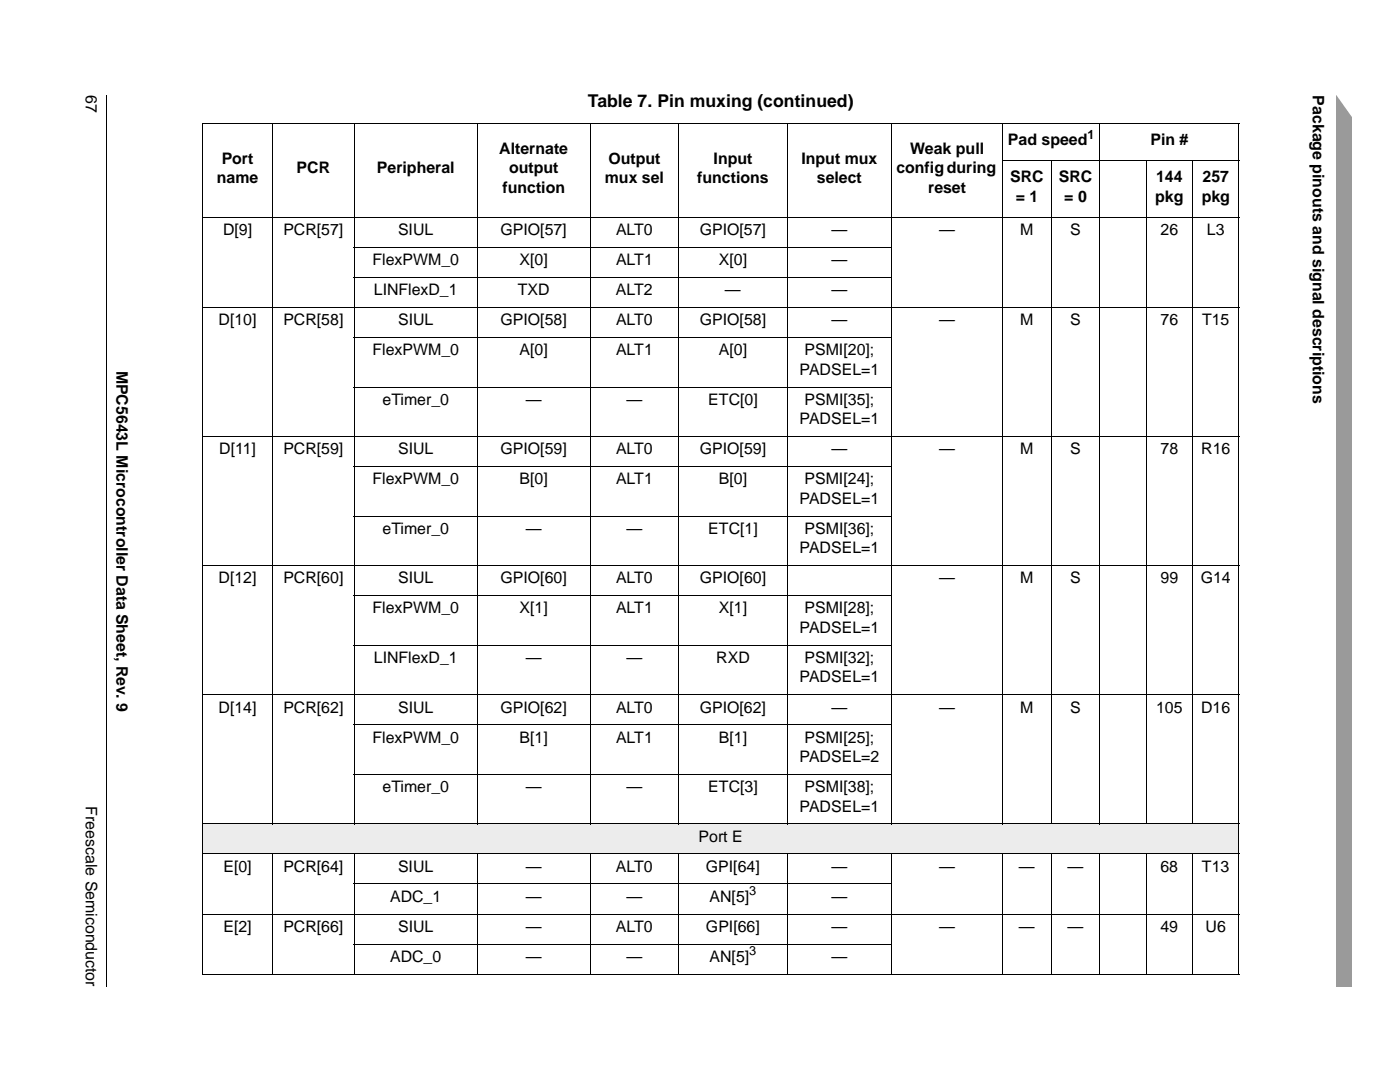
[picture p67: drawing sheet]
<svg xmlns="http://www.w3.org/2000/svg" width="279mm" height="216mm" viewBox="0 0 279 216" stroke-linecap="round" stroke-linejoin="round" font-family="sans-serif">
<defs><g id="words">
<text font-size="3.5" x="117.3" y="21.4">Table 7. Pin muxing (continued)</text>
<g font-size="3.2">
<text x="17.1" y="19" transform="rotate(90 17.1 19)">67</text>
<text x="262" y="19" transform="rotate(90 262 19)">Package pinouts and signal descriptions</text>
<text x="201.2" y="28.9">Pad speed</text>
<text x="229.6" y="28.9">Pin #</text>
<text x="44.2" y="32.6">Port</text>
<text x="59.2" y="34.6">PCR</text>
<text x="75.2" y="34.6">Peripheral</text>
<text x="99.7" y="30.7">Alternate</text>
<text x="101.6" y="34.6">output</text>
<text x="121.4" y="32.6">Output</text>
<text x="142.4" y="32.6">Input</text>
<text x="160" y="32.6">Input mux</text>
<text x="178.9" y="34.6">config during</text>
<text x="181.7" y="30.7">Weak pull</text>
<text x="43.3" y="36.5">name</text>
<text x="100.3" y="38.5">function</text>
<text x="120.7" y="36.5">mux sel</text>
<text x="139.1" y="36.5">functions</text>
<text x="163" y="36.5">select</text>
<text x="185.3" y="38.5">reset</text>
<text x="201.6" y="36.3">SRC</text>
<text x="202.7" y="40.2">= 1</text>
<text x="211.3" y="36.3">SRC</text>
<text x="212.4" y="40.2">= 0</text>
<text x="230.6" y="40.2">pkg</text>
<text x="230.7" y="36.3">144</text>
<text x="239.8" y="40.2">pkg</text>
<text x="240" y="36.3">257</text>
<text x="44.5" y="46.9">D[9]</text>
<text x="56.6" y="46.9">PCR[57]</text>
<text x="79.4" y="46.9">SIUL</text>
<text x="99.9" y="46.9">GPIO[57]</text>
<text x="122.9" y="46.9">ALT0</text>
<text x="139.7" y="46.9">GPIO[57]</text>
<text x="165.9" y="46.9">—</text>
<text x="187.4" y="46.9">—</text>
<text x="203.6" y="46.9">M</text>
<text x="213.6" y="46.9">S</text>
<text x="231.6" y="46.9">26</text>
<text x="240.9" y="46.9">L3</text>
<text x="74.4" y="52.9">FlexPWM_0</text>
<text x="103.7" y="52.9">X[0]</text>
<text x="122.9" y="52.9">ALT1</text>
<text x="143.5" y="52.9">X[0]</text>
<text x="166" y="52.9">—</text>
<text x="74.6" y="58.9">LINFlexD_1</text>
<text x="103.3" y="58.9">TXD</text>
<text x="122.9" y="58.9">ALT2</text>
<text x="144.7" y="58.9">—</text>
<text x="165.9" y="58.9">—</text>
<text x="43.6" y="64.9">D[10]</text>
<text x="56.5" y="64.9">PCR[58]</text>
<text x="79.4" y="64.9">SIUL</text>
<text x="99.9" y="64.9">GPIO[58]</text>
<text x="122.9" y="64.9">ALT0</text>
<text x="139.7" y="64.9">GPIO[58]</text>
<text x="165.9" y="64.9">—</text>
<text x="187.5" y="64.9">—</text>
<text x="203.6" y="64.9">M</text>
<text x="213.6" y="64.9">S</text>
<text x="231.6" y="64.9">76</text>
<text x="239.9" y="64.9">T15</text>
<text x="74.4" y="70.9">FlexPWM_0</text>
<text x="103.7" y="70.9">A[0]</text>
<text x="122.9" y="70.9">ALT1</text>
<text x="143.5" y="70.9">A[0]</text>
<text x="160.6" y="70.9">PSMI[20];</text>
<text x="23.3" y="73.9" transform="rotate(90 23.3 73.9)">MPC5643L Microcontroller Data Sheet, Rev. 9</text>
<text x="159.6" y="74.8">PADSEL=1</text>
<text x="76.3" y="80.8">eTimer_0</text>
<text x="105" y="80.8">—</text>
<text x="125" y="80.8">—</text>
<text x="141.4" y="80.8">ETC[0]</text>
<text x="160.6" y="80.8">PSMI[35];</text>
<text x="159.6" y="84.7">PADSEL=1</text>
<text x="43.8" y="90.7">D[11]</text>
<text x="56.5" y="90.7">PCR[59]</text>
<text x="79.4" y="90.7">SIUL</text>
<text x="99.9" y="90.7">GPIO[59]</text>
<text x="122.9" y="90.7">ALT0</text>
<text x="139.7" y="90.7">GPIO[59]</text>
<text x="165.9" y="90.7">—</text>
<text x="187.5" y="90.7">—</text>
<text x="203.6" y="90.7">M</text>
<text x="213.6" y="90.7">S</text>
<text x="231.6" y="90.7">78</text>
<text x="239.7" y="90.7">R16</text>
<text x="74.4" y="96.7">FlexPWM_0</text>
<text x="103.7" y="96.7">B[0]</text>
<text x="122.9" y="96.7">ALT1</text>
<text x="143.5" y="96.7">B[0]</text>
<text x="159.6" y="100.5">PADSEL=1</text>
<text x="160.6" y="96.7">PSMI[24];</text>
<text x="76.3" y="106.5">eTimer_0</text>
<text x="105" y="106.5">—</text>
<text x="125" y="106.5">—</text>
<text x="141.4" y="106.5">ETC[1]</text>
<text x="160.6" y="106.5">PSMI[36];</text>
<text x="159.6" y="110.4">PADSEL=1</text>
<text x="43.6" y="116.4">D[12]</text>
<text x="56.5" y="116.4">PCR[60]</text>
<text x="79.4" y="116.4">SIUL</text>
<text x="99.9" y="116.4">GPIO[60]</text>
<text x="122.9" y="116.4">ALT0</text>
<text x="139.7" y="116.4">GPIO[60]</text>
<text x="187.5" y="116.4">—</text>
<text x="203.6" y="116.4">M</text>
<text x="213.6" y="116.4">S</text>
<text x="231.6" y="116.4">99</text>
<text x="239.6" y="116.4">G14</text>
<text x="74.4" y="122.4">FlexPWM_0</text>
<text x="103.7" y="122.4">X[1]</text>
<text x="122.9" y="122.4">ALT1</text>
<text x="143.5" y="122.4">X[1]</text>
<text x="160.6" y="122.4">PSMI[28];</text>
<text x="159.6" y="126.3">PADSEL=1</text>
<text x="74.6" y="132.3">LINFlexD_1</text>
<text x="105" y="132.3">—</text>
<text x="125" y="132.3">—</text>
<text x="142.9" y="132.3">RXD</text>
<text x="159.6" y="136.2">PADSEL=1</text>
<text x="160.6" y="132.3">PSMI[32];</text>
<text x="43.6" y="142.2">D[14]</text>
<text x="56.5" y="142.2">PCR[62]</text>
<text x="79.4" y="142.2">SIUL</text>
<text x="99.9" y="142.2">GPIO[62]</text>
<text x="122.9" y="142.2">ALT0</text>
<text x="139.7" y="142.2">GPIO[62]</text>
<text x="165.9" y="142.2">—</text>
<text x="187.4" y="142.2">—</text>
<text x="203.6" y="142.2">M</text>
<text x="213.6" y="142.2">S</text>
<text x="230.7" y="142.2">105</text>
<text x="239.7" y="142.2">D16</text>
<text x="74.4" y="148.2">FlexPWM_0</text>
<text x="103.7" y="148.2">B[1]</text>
<text x="122.9" y="148.2">ALT1</text>
<text x="143.5" y="148.2">B[1]</text>
<text x="160.6" y="148.2">PSMI[25];</text>
<text x="159.6" y="152">PADSEL=2</text>
<text x="17.1" y="160.9" transform="rotate(90 17.1 160.9)">Freescale Semiconductor</text>
<text x="76.3" y="158.1">eTimer_0</text>
<text x="105" y="158.1">—</text>
<text x="125" y="158.1">—</text>
<text x="141.4" y="158.1">ETC[3]</text>
<text x="159.6" y="161.9">PADSEL=1</text>
<text x="160.6" y="158.1">PSMI[38];</text>
<text x="139.4" y="167.9">Port E</text>
<text x="44.6" y="173.9">E[0]</text>
<text x="56.5" y="173.9">PCR[64]</text>
<text x="79.4" y="173.9">SIUL</text>
<text x="104.9" y="173.9">—</text>
<text x="122.9" y="173.9">ALT0</text>
<text x="140.9" y="173.9">GPI[64]</text>
<text x="165.9" y="173.9">—</text>
<text x="187.4" y="173.9">—</text>
<text x="203.3" y="173.9">—</text>
<text x="213" y="173.9">—</text>
<text x="231.6" y="173.9">68</text>
<text x="239.9" y="173.9">T13</text>
<text x="77.9" y="179.9">ADC_1</text>
<text x="104.9" y="179.9">—</text>
<text x="125" y="179.9">—</text>
<text x="141.6" y="179.9">AN[5]</text>
<text x="165.9" y="179.9">—</text>
<text x="44.6" y="185.9">E[2]</text>
<text x="56.5" y="185.9">PCR[66]</text>
<text x="79.4" y="185.9">SIUL</text>
<text x="104.9" y="185.9">—</text>
<text x="122.9" y="185.9">ALT0</text>
<text x="140.9" y="185.9">GPI[66]</text>
<text x="165.9" y="185.9">—</text>
<text x="187.4" y="185.9">—</text>
<text x="203.3" y="185.9">—</text>
<text x="213" y="185.9">—</text>
<text x="231.6" y="185.9">49</text>
<text x="240.6" y="185.9">U6</text>
<text x="77.9" y="191.9">ADC_0</text>
<text x="104.9" y="191.9">—</text>
<text x="125" y="191.9">—</text>
<text x="141.6" y="191.9">AN[5]</text>
<text x="165.9" y="191.9">—</text>
</g>
<g font-size="2.5">
<text x="217" y="27.7">1</text>
<text x="149.5" y="178.6">3</text>
<text x="149.5" y="190.6">3</text>
</g>
</g></defs>
<path d="M21.2 19h.1z" fill="#000"/>
<path d="M21.3 19v177.8" fill="none" stroke="#000" stroke-width=".2"/>
<path d="M266.7 19h3.2v177.8h-3.2z" fill="#9a9a9a"/>
<path d="M266.4 17.1h3.8v6.8l-3.8-5.4z" fill="#fff"/>
<path d="M40.4 164.4h206.9v6h-206.9z" fill="#ececec"/>
<g fill="none" stroke="#000" stroke-width=".2">
<path d="M40.3 24.7h207.1M40.4 24.8v169.5M54.4 24.6v139.9M70.7 24.6v139.9M95.3 24.6v139.9M117.8 24.6v139.9M135.5 24.6v139.9M157.1 24.6v139.9M177.9 24.6v139.9M200 32.1h47.4M200.1 24.6v139.9M209.8 32v132.5"/>
<path d="M219.5 24.6v139.9M228.7 32v132.5M238 32v132.5M247.3 24.8v169.5M40.3 43.4h207.1M70.6 49.4h107.5M70.6 55.4h107.5M40.3 61.4h207.1M70.6 67.4h107.5M70.6 77.3h107.5M40.3 87.1h207.1M70.6 93.1h107.5"/>
<path d="M40.3 112.9h207.1M70.6 103h107.5M70.6 118.9h107.5M40.3 138.6h207.1M70.6 128.8h107.5M70.6 144.6h107.5M70.6 154.5h107.5M40.3 164.4h207.1M40.3 170.4h207.1M54.4 170.3v24.2M70.6 176.4h107.5M70.7 170.3v24.2"/>
<path d="M95.3 170.3v24.2M117.8 170.3v24.2M135.5 170.3v24.2M157.1 170.3v24.2M177.9 170.3v24.2M200.1 170.3v24.2M209.8 170.3v24.2M219.5 170.3v24.2M228.7 170.3v24.2M238 170.3v24.2M40.3 182.4h207.1M40.3 194.4h207.1"/>
<path d="M70.6 188.4h107.5"/>
</g>
<use href="#words"/>
</svg>
